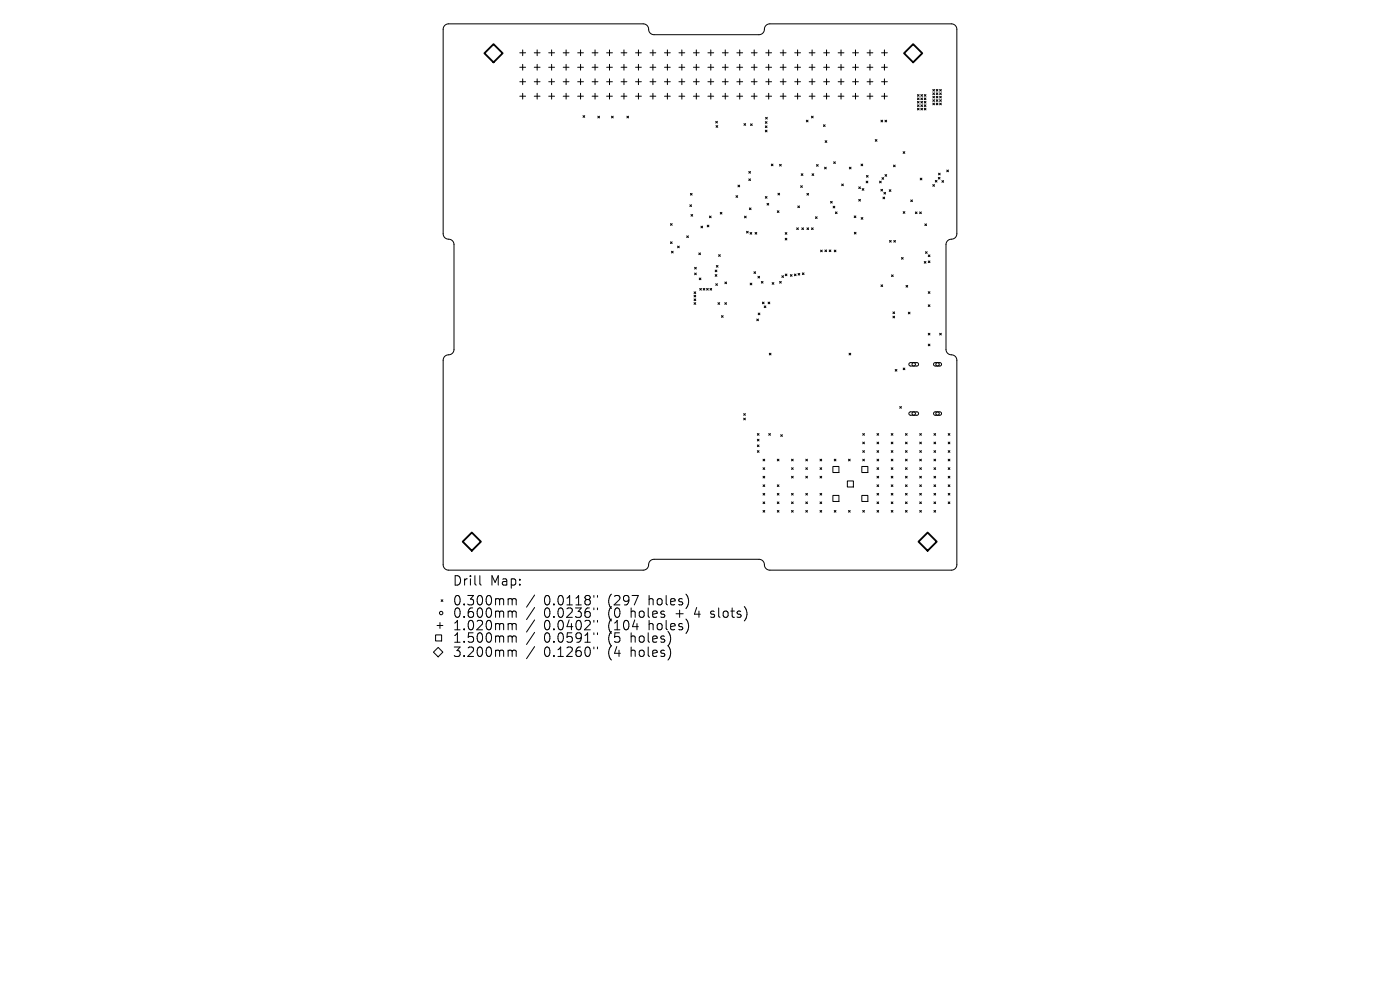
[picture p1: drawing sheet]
<svg xmlns="http://www.w3.org/2000/svg" width="297mm" height="210mm" viewBox="0 0 297 210" stroke-linecap="round" stroke-linejoin="round" font-family="sans-serif">
<defs><g id="words">
<g font-size="2.8">
<text x="96" y="124.5">Drill</text>
<text x="104" y="124.5">Map:</text>
<text x="96" y="128.7">0.300mm</text>
<text x="96" y="131.3">0.600mm</text>
<text x="115.4" y="128.7">0.0118&quot;</text>
<text x="115.4" y="131.3">0.0236&quot;</text>
<text x="129.1" y="128.7">(297</text>
<text x="129.1" y="131.3">(0</text>
<text x="134.1" y="131.3">holes</text>
<text x="137.9" y="128.7">holes)</text>
<text x="143.8" y="131.3">+</text>
<text x="148" y="131.3">4</text>
<text x="151.6" y="131.3">slots)</text>
<text x="96" y="134">1.020mm</text>
<text x="96" y="136.6">1.500mm</text>
<text x="115.4" y="134">0.0402&quot;</text>
<text x="115.4" y="136.6">0.0591&quot;</text>
<text x="129.1" y="134">(104</text>
<text x="129.1" y="136.6">(5</text>
<text x="134.1" y="136.6">holes)</text>
<text x="137.9" y="134">holes)</text>
<text x="96" y="139.6">3.200mm</text>
<text x="115.4" y="139.6">0.1260&quot;</text>
<text x="129.1" y="139.6">(4</text>
<text x="134.1" y="139.6">holes)</text>
</g>
</g></defs>
<g fill="none" stroke="#000" stroke-width=".21">
<path d="M94.4 5.4l.8-.3h41.3a1.33 1.33 0 0 1 1.2 1.5l.4 .6 .7 .2h22.2a1.33 1.33 0 0 0 1.2-1.6l.5-.5 .6-.2h38.5a1.15 1.15 0 0 1 1.2 1.1v43.4a1.33 1.33 0 0 1-1.6 1.2l-.5 .4-.2 .7v22.2a1.33 1.33 0 0 0 1.5 1.2l.6 .5 .2 .6v43.4a1.15 1.15 0 0 1-1.2 1.1h-38.5a1.33 1.33 0 0 1-1.2-1.5l-.4-.6-.7-.2h-22.2a1.33 1.33 0 0 0-1.3 1.6l-.4 .5-.6 .2h-41.3a1.15 1.15 0 0 1-1.2-1.1v-43.4a1.33 1.33 0 0 1 1.6-1.2l.5-.4 .2-.7v-22.2a1.33 1.33 0 0 0-1.5-1.2l-.6-.5-.2-.6v-43.4zM110.3 11.2h1.2M110.3 14.3h1.2M110.3 17.3h1.2M110.9 10.6v1.2M110.9 13.7v1.2M110.9 16.7v1.3M110.9 19.8v1.2M113.3 11.2h1.3M113.3 14.3h1.3M113.3 17.3h1.3M114 10.6v1.2"/>
<path d="M114 13.7v1.2M114 16.7v1.3M114 19.8v1.2M116.4 11.2h1.2M116.4 14.3h1.2M116.4 17.3h1.2M117 10.6v1.2M117 13.7v1.2M117 16.7v1.3M117 19.8v1.2M119.5 11.2h1.2M119.5 14.3h1.2"/>
<path d="M119.5 17.3h1.2M120.1 10.6v1.2M120.1 13.7v1.2M120.1 16.7v1.3M120.1 19.8v1.2M122.5 11.2h1.3M122.5 14.3h1.3M122.5 17.3h1.3M123.2 10.6v1.2M123.2 13.7v1.2M123.2 16.7v1.3M123.2 19.8v1.2"/>
<path d="M125.6 11.2h1.2M125.6 14.3h1.2M125.6 17.3h1.2M126.2 10.6v1.2M126.2 13.7v1.2M126.2 16.7v1.3M126.2 19.8v1.2M128.7 11.2h1.2M128.7 14.3h1.2M128.7 17.3h1.2M129.3 10.6v1.2M129.3 13.7v1.2"/>
<path d="M129.3 16.7v1.3M129.3 19.8v1.2M131.8 11.2h1.2M131.8 14.3h1.2M131.8 17.3h1.2M132.4 10.6v1.2M132.4 13.7v1.2M132.4 16.7v1.3M132.4 19.8v1.2M134.8 11.2h1.3M134.8 14.3h1.3M134.8 17.3h1.3"/>
<path d="M135.4 10.6v1.2M135.4 13.7v1.2M135.4 16.7v1.3M135.4 19.8v1.2M137.9 11.2h1.2M137.9 14.3h1.2M137.9 17.3h1.2M138.5 10.6v1.2M138.5 13.7v1.2M138.5 16.7v1.3M138.5 19.8v1.2M141 11.2h1.2"/>
<path d="M141 14.3h1.2M141 17.3h1.2M141.6 10.6v1.2M141.6 13.7v1.2M141.6 16.7v1.3M141.6 19.8v1.2M144 11.2h1.3M144 14.3h1.3M144 17.3h1.3M144.7 10.6v1.2M144.7 13.7v1.2M144.7 16.7v1.3"/>
<path d="M144.7 19.8v1.2M147.1 11.2h1.2M147.1 14.3h1.2M147.1 17.3h1.2M147.7 10.6v1.2M147.7 13.7v1.2M147.7 16.7v1.3M147.7 19.8v1.2M150.2 11.2h1.2M150.2 14.3h1.2M150.2 17.3h1.2M150.8 10.6v1.2"/>
<path d="M150.8 13.7v1.2M150.8 16.7v1.3M150.8 19.8v1.2M153.2 11.2h1.3M153.2 14.3h1.3M153.2 17.3h1.3M153.9 10.6v1.2M153.9 13.7v1.2M153.9 16.7v1.3M153.9 19.8v1.2M156.3 11.2h1.2M156.3 14.3h1.2"/>
<path d="M156.3 17.3h1.2M156.9 10.6v1.2M156.9 13.7v1.2M156.9 16.7v1.3M156.9 19.8v1.2M159.4 11.2h1.2M159.4 14.3h1.2M159.4 17.3h1.2M160 10.6v1.2M160 13.7v1.2M160 16.7v1.3M160 19.8v1.2"/>
<path d="M162.5 11.2h1.2M162.5 14.3h1.2M162.5 17.3h1.2M163.1 10.6v1.2M163.1 13.7v1.2M163.1 16.7v1.3M163.1 19.8v1.2M165.5 11.2h1.3M165.5 14.3h1.3M165.5 17.3h1.3M166.1 10.6v1.2M166.1 13.7v1.2"/>
<path d="M166.1 16.7v1.3M166.1 19.8v1.2M168.6 11.2h1.2M168.6 14.3h1.2M168.6 17.3h1.2M169.2 10.6v1.2M169.2 13.7v1.2M169.2 16.7v1.3M169.2 19.8v1.2M171.7 11.2h1.2M171.7 14.3h1.2M171.7 17.3h1.2"/>
<path d="M172.3 10.6v1.2M172.3 13.7v1.2M172.3 16.7v1.3M172.3 19.8v1.2M174.7 11.2h1.3M174.7 14.3h1.3M174.7 17.3h1.3M175.3 10.6v1.2M175.3 13.7v1.2M175.3 16.7v1.3M175.3 19.8v1.2M177.8 11.2h1.2"/>
<path d="M177.8 14.3h1.2M177.8 17.3h1.2M178.4 10.6v1.2M178.4 13.7v1.2M178.4 16.7v1.3M178.4 19.8v1.2M180.9 11.2h1.2M180.9 14.3h1.2M180.9 17.3h1.2M181.5 10.6v1.2M181.5 13.7v1.2M181.5 16.7v1.3"/>
<path d="M181.5 19.8v1.2M183.9 11.2h1.3M183.9 14.3h1.3M183.9 17.3h1.3M184.6 10.6v1.2M184.6 13.7v1.2M184.6 16.7v1.3M184.6 19.8v1.2M187 11.2h1.2M187 14.3h1.2M187 17.3h1.2M187.6 10.6v1.2"/>
<path d="M187.6 13.7v1.2M187.6 16.7v1.3M187.6 19.8v1.2M197.9 19l.4 .3M197.9 19.7l.4 .4M198.3 19.7l-.4 .4M198.3 19l-.4 .3M198.6 19.7l.4 .4M198.6 19l.4 .3M199 19l-.4 .3M199 19.7l-.4 .4M199.3 19.7l.4 .4"/>
<path d="M199.3 19l.4 .3M199.7 19l-.4 .3M199.7 19.7l-.4 .4M110.3 20.4h1.2M113.3 20.4h1.3M116.4 20.4h1.2M119.5 20.4h1.2M122.5 20.4h1.3M123.7 24.5l.3 .4M124 24.5l-.3 .4M125.6 20.4h1.2M126.8 24.7l.4 .3"/>
<path d="M127.2 24.7l-.4 .3M128.7 20.4h1.2M129.7 24.7l.4 .3M130.1 24.7l-.4 .3M131.8 20.4h1.2M133 24.7l.4 .3M133.4 24.7l-.4 .3M134.8 20.4h1.3M137.9 20.4h1.2M141 20.4h1.2M144 20.4h1.3M147.1 20.4h1.2"/>
<path d="M150.2 20.4h1.2M151.8 25.7l.4 .4M151.9 26.6l.4 .4M152.2 25.7l-.4 .4M152.3 26.6l-.4 .4M153.2 20.4h1.3M156.3 20.4h1.2M156.6 39.3l.3 .3M156.9 39.3l-.3 .3M157.8 26.2l.4 .4M158.2 26.2l-.4 .4M158.9 36.4l.3 .3"/>
<path d="M158.9 37.9l.3 .4M159.2 36.4l-.3 .3M159.2 37.9l-.3 .4M159.2 26.3l.4 .3M159.4 20.4h1.2M159.6 26.3l-.4 .3M162.4 25.8l.3 .4M162.4 26.7l.3 .4M162.4 27.6l.3 .4M162.4 24.9l.4 .4M162.5 20.4h1.2M162.7 25.8l-.3 .4"/>
<path d="M162.7 26.7l-.3 .4M162.7 27.6l-.3 .4M162.8 24.9l-.4 .4M163.6 34.8l.4 .4M164 34.8l-.4 .4M165.4 34.9l.3 .3M165.5 20.4h1.3M165.7 34.9l-.3 .3M168.6 20.4h1.2M169.9 39.4l.3 .4M170 36.9l.3 .3M170.2 39.4l-.3 .4"/>
<path d="M170.3 36.9l-.3 .3M171.1 25.5l.3 .4M171.4 25.5l-.3 .4M171.7 20.4h1.2M172.1 24.7l.4 .3M172.3 36.9l.3 .3M172.5 24.7l-.4 .3M172.6 36.9l-.3 .3M173.2 34.9l.4 .4M173.6 34.9l-.4 .4M174.7 26.5l.3 .3M174.7 20.4h1.3"/>
<path d="M174.9 35.5l.4 .3M175 26.5l-.3 .3M175 29.8l.4 .4M175.3 35.5l-.4 .3M175.4 29.8l-.4 .4M176.9 34.3l.3 .4M177.2 34.3l-.3 .4M177.8 20.4h1.2M178.6 39l.3 .4M178.9 39l-.3 .4M180.2 35.5l.3 .3M180.5 35.5l-.3 .3"/>
<path d="M180.9 20.4h1.2M182.2 39.6l.3 .4M182.5 39.6l-.3 .4M182.7 34.8l.3 .4M183 34.8l-.3 .4M183.7 38.4l.4 .4M183.8 37.2l.4 .4M183.9 20.4h1.3M184.1 38.4l-.4 .4M184.2 37.2l-.4 .4M185.7 29.6l.3 .4M186 29.6l-.3 .4"/>
<path d="M186.6 38.4l.4 .4M186.9 25.5l.4 .4M187 38.4l-.4 .4M187 20.4h1.2M187.1 37.7l.4 .3M187.3 25.5l-.4 .4M187.5 37.7l-.4 .3M187.7 25.5l.4 .4M187.7 37l.4 .4M188.1 25.5l-.4 .4M188.1 37l-.4 .4M189.6 35l.3 .4"/>
<path d="M189.9 35l-.3 .4M191.6 32.2l.4 .3M192 32.2l-.4 .3M194.6 20.1l.4 .3M194.6 20.8l.4 .3M194.6 21.5l.4 .4M194.6 22.2l.4 .4M194.6 23l.4 .3M195 23l-.4 .3M195 20.1l-.4 .3M195 20.8l-.4 .3M195 21.5l-.4 .4"/>
<path d="M195 22.2l-.4 .4M195.2 37.8l.4 .4M195.4 20.8l.3 .3M195.4 21.5l.3 .4M195.4 22.2l.3 .4M195.4 23l.3 .3M195.4 20.1l.3 .3M195.6 37.8l-.4 .4M195.7 22.2l-.3 .4M195.7 20.1l-.3 .3M195.7 20.8l-.3 .3M195.7 21.5l-.3 .4"/>
<path d="M195.7 23l-.3 .3M196.1 21.5l.3 .4M196.1 22.2l.3 .4M196.1 23l.3 .3M196.1 20.8l.3 .3M196.1 20.1l.3 .3M196.4 21.5l-.3 .4M196.4 20.1l-.3 .3M196.4 20.8l-.3 .3M196.4 22.2l-.3 .4M196.4 23l-.3 .3M197.9 21.9l.4 .3"/>
<path d="M197.9 20.4l.4 .4M197.9 21.1l.4 .4M197.9 39.2l.4 .3M198.3 20.4l-.4 .4M198.3 21.1l-.4 .4M198.3 21.9l-.4 .3M198.3 39.2l-.4 .3M198.4 38.3l.4 .3M198.6 20.4l.4 .4M198.6 21.1l.4 .4M198.6 21.9l.4 .3M198.8 38.3l-.4 .3"/>
<path d="M199 21.9l-.4 .3M199 20.4l-.4 .4M199 21.1l-.4 .4M199.1 37.6l.3 .4M199.1 36.7l.4 .4M199.3 20.4l.4 .4M199.3 21.1l.4 .4M199.3 21.9l.4 .3M199.4 37.6l-.3 .4M199.5 36.7l-.4 .4M199.7 21.1l-.4 .4M199.7 20.4l-.4 .4"/>
<path d="M199.7 21.9l-.4 .3M199.8 38.3l.4 .4M200.2 38.3l-.4 .4M200.9 36.1l.3 .3M201.2 36.1l-.3 .3M142.2 47.4l.4 .4M142.2 51.3l.4 .4M142.4 53.3l.4 .4M142.6 47.4l-.4 .4M142.6 51.3l-.4 .4M142.8 53.3l-.4 .4M143.7 52.2l.4 .4"/>
<path d="M144.1 52.2l-.4 .4M145.7 50l.3 .4M146 50l-.3 .4M146.3 43.4l.4 .4M146.5 41l.3 .4M146.6 45.5l.3 .4M146.7 43.4l-.4 .4M146.8 41l-.3 .4M146.9 45.5l-.3 .4M147.4 56.7l.3 .4M147.4 57.9l.3 .4M147.7 56.7l-.3 .4"/>
<path d="M147.7 57.9l-.3 .4M148.2 53.7l.4 .3M148.3 59l.4 .3M148.6 53.7l-.4 .3M148.7 59l-.4 .3M148.7 48l.4 .3M149.1 48l-.4 .3M150 47.8l.4 .3M150.4 47.8l-.4 .3M150.5 45.8l.4 .4M150.9 45.8l-.4 .4M151.7 57.3l.4 .3"/>
<path d="M151.7 58.2l.4 .4M152 56.3l.3 .4M152.1 57.3l-.4 .3M152.1 58.2l-.4 .4M152.3 56.3l-.3 .4M152.4 54l.4 .4M152.8 45l.4 .4M152.8 54l-.4 .4M153.2 45l-.4 .4M153.8 59.8l.3 .4M154.1 59.8l-.3 .4M156.1 41.5l.4 .4"/>
<path d="M156.5 41.5l-.4 .4M157.9 45.9l.4 .3M158.3 45.9l-.4 .3M158.4 49.1l.3 .3M158.7 49.1l-.3 .3M159 44.1l.3 .4M159.1 49.3l.4 .4M159.3 44.1l-.3 .4M159.5 49.3l-.4 .4M159.9 57.6l.4 .4M160.2 49.3l.3 .4M160.3 57.6l-.4 .4"/>
<path d="M160.5 49.3l-.3 .4M160.8 58.6l.3 .4M161.1 58.6l-.3 .4M161.5 59.7l.4 .4M161.9 59.7l-.4 .4M162.4 41.7l.3 .4M162.7 41.7l-.3 .4M162.7 43.1l.4 .4M163.1 43.1l-.4 .4M163.8 59.9l.4 .4M164.2 59.9l-.4 .4M164.9 44.7l.4 .4"/>
<path d="M165 41l.4 .4M165.3 44.7l-.4 .4M165.4 59.7l.3 .4M165.4 41l-.4 .4M165.7 59.7l-.3 .4M165.9 58.5l.3 .4M166.2 58.5l-.3 .4M166.6 49.3l.3 .4M166.6 50.5l.3 .4M166.6 58.1l.3 .4M166.9 49.3l-.3 .4M166.9 50.5l-.3 .4"/>
<path d="M166.9 58.1l-.3 .4M167.7 58.2l.3 .4M168 58.2l-.3 .4M168.5 58.1l.4 .4M168.9 58.1l-.4 .4M169 48.3l.4 .4M169.2 43.7l.4 .3M169.3 58l.4 .4M169.4 48.3l-.4 .4M169.6 43.7l-.4 .3M169.7 58l-.4 .4M170.1 48.3l.4 .4"/>
<path d="M170.2 57.9l.4 .3M170.5 48.3l-.4 .4M170.6 57.9l-.4 .3M171.2 41l.3 .4M171.2 48.3l.3 .4M171.5 41l-.3 .4M171.5 48.3l-.3 .4M172.2 48.3l.3 .4M172.5 48.3l-.3 .4M173 46l.4 .3M173.4 46l-.4 .3M174.1 53.1l.3 .3"/>
<path d="M174.4 53.1l-.3 .3M175 53l.4 .4M175.4 53l-.4 .4M175.9 53l.4 .4M176.2 42.7l.4 .4M176.3 53l-.4 .4M176.6 42.7l-.4 .4M176.7 43.7l.4 .4M177 53.1l.3 .3M177.1 43.7l-.4 .4M177.2 45l.4 .3M177.3 53.1l-.3 .3"/>
<path d="M177.6 45l-.4 .3M181.2 45.8l.4 .4M181.2 49.3l.4 .3M181.6 45.8l-.4 .4M181.6 49.3l-.4 .3M182.2 42.3l.3 .4M182.5 42.3l-.3 .4M182.7 46.1l.4 .4M182.9 40l.4 .4M183.1 46.1l-.4 .4M183.3 40l-.4 .4M186.9 40.2l.3 .3"/>
<path d="M187.2 40.2l-.3 .3M187.3 41.8l.4 .4M187.5 40.8l.4 .4M187.7 41.8l-.4 .4M187.9 40.8l-.4 .4M188.6 40.2l.4 .4M188.7 51l.4 .4M189 40.2l-.4 .4M189.1 51l-.4 .4M189.1 58.3l.4 .4M189.5 58.3l-.4 .4M189.6 51l.4 .4"/>
<path d="M190 51l-.4 .4M191.2 54.6l.4 .4M191.6 44.9l.4 .4M191.6 54.6l-.4 .4M192 44.9l-.4 .4M193.2 42.4l.4 .4M193.6 42.4l-.4 .4M194.2 45l.4 .3M194.6 45l-.4 .3M195.1 45l.4 .3M195.5 45l-.4 .3M196.1 55.5l.3 .3"/>
<path d="M196.2 47.5l.4 .4M196.3 53.4l.4 .4M196.4 55.5l-.3 .3M196.6 47.5l-.4 .4M196.7 53.4l-.4 .4M196.9 54.1l.4 .3M196.9 55.3l.4 .4M197.3 54.1l-.4 .3M197.3 55.3l-.4 .4M147.2 61.9l.4 .4M147.2 62.6l.4 .4M147.2 64.2l.4 .4"/>
<path d="M147.2 63.4l.4 .4M147.6 61.9l-.4 .4M147.6 62.6l-.4 .4M147.6 64.2l-.4 .4M147.6 63.4l-.4 .4M148.4 61.2l.4 .3M148.8 61.2l-.4 .3M149.2 61.2l.3 .3M149.5 61.2l-.3 .3M149.9 61.2l.4 .3M150.3 61.2l-.4 .3M150.6 61.2l.4 .3"/>
<path d="M151 61.2l-.4 .3M151.8 60.2l.4 .3M152.2 60.2l-.4 .3M152.3 64.2l.4 .4M152.7 64.2l-.4 .4M153.1 67l.3 .3M153.4 67l-.3 .3M153.8 64.2l.3 .4M154.1 64.2l-.3 .4M159.1 60.1l.4 .3M159.5 60.1l-.4 .3M160.5 67.7l.4 .3"/>
<path d="M160.8 66.4l.4 .4M160.9 67.7l-.4 .3M161.2 66.4l-.4 .4M161.7 64.1l.4 .3M162.1 64.1l-.4 .3M162.1 64.9l.4 .4M162.5 64.9l-.4 .4M162.9 64.1l.4 .3M163.2 74.9l.4 .4M163.3 64.1l-.4 .3M163.6 74.9l-.4 .4M180.1 74.9l.4 .4"/>
<path d="M180.5 74.9l-.4 .4M186.9 60.4l.4 .4M187.3 60.4l-.4 .4M189.4 66.2l.4 .3M189.4 67.1l.4 .3M189.8 66.2l-.4 .3M189.8 67.1l-.4 .3M189.9 78.4l.4 .3M190.3 78.4l-.4 .3M191.6 78.1l.4 .3M192 78.1l-.4 .3M192.2 60.5l.4 .4"/>
<path d="M192.6 60.5l-.4 .4M192.7 66.2l.4 .4M192.9 77l1.7-.1 .2 .2 .1 .2-.3 .3h-1.5l-.3-.2zM193.1 66.2l-.4 .4M196.9 70.7l.4 .4M196.9 73l.4 .4M196.9 64.7l.4 .3M196.9 61.9l.4 .3M197.3 61.9l-.4 .3M197.3 64.7l-.4 .3M197.3 70.7l-.4 .4M197.3 73l-.4 .4"/>
<path d="M198.2 77l1.2-.1 .3 .4-.3 .3h-1.1l-.2-.2zM199.3 70.7l.4 .4M199.7 70.7l-.4 .4M157.8 87.7l.3 .4M157.8 88.7l.3 .4M158.1 87.7l-.3 .4M158.1 88.7l-.3 .4M160.7 92l.3 .3M160.7 93.2l.3 .3M160.7 94.4l.3 .3M160.7 95.6l.3 .4M161 92l-.3 .3"/>
<path d="M161 93.2l-.3 .3M161 94.4l-.3 .3M161 95.6l-.3 .4M161.9 97.4l.3 .4M161.9 99.2l.3 .4M162.2 97.4l-.3 .4M162.2 99.2l-.3 .4M163.1 92l.3 .3M163.4 92l-.3 .3M164.9 97.4l.4 .4M165.3 97.4l-.4 .4M165.6 92.2l.4 .4"/>
<path d="M166 92.2l-.4 .4M167.9 99.2l.4 .4M167.9 97.4l.4 .4M168.3 97.4l-.4 .4M168.3 99.2l-.4 .4M170.9 97.4l.4 .4M170.9 99.2l.4 .4M171.3 97.4l-.4 .4M171.3 99.2l-.4 .4M174 97.4l.3 .4M174 99.2l.3 .4M174.3 97.4l-.3 .4"/>
<path d="M174.3 99.2l-.3 .4M176.7 99h1.3v1.2h-1.3zM177 97.4l.3 .4M177.3 97.4l-.3 .4M180 97.4l.4 .4M180.4 97.4l-.4 .4M182.8 99h1.3v1.2h-1.3zM183 92l.4 .3M183 93.8l.4 .3M183 95.6l.4 .4M183 97.4l.4 .4M183.4 92l-.4 .3"/>
<path d="M183.4 95.6l-.4 .4M183.4 97.4l-.4 .4M183.4 93.8l-.4 .3M186 92l.4 .3M186 93.8l.4 .3M186 95.6l.4 .4M186 97.4l.4 .4M186 99.2l.4 .4M186.4 99.2l-.4 .4M186.4 92l-.4 .3M186.4 93.8l-.4 .3M186.4 95.6l-.4 .4"/>
<path d="M186.4 97.4l-.4 .4M189.1 97.4l.3 .4M189.1 92l.3 .3M189.1 93.8l.3 .3M189.1 95.6l.3 .4M189.1 99.2l.3 .4M189.4 99.2l-.3 .4M189.4 92l-.3 .3M189.4 93.8l-.3 .3M189.4 95.6l-.3 .4M189.4 97.4l-.3 .4M190.9 86.2l.3 .4"/>
<path d="M191.2 86.2l-.3 .4M192.1 97.4l.4 .4M192.1 92l.4 .3M192.1 93.8l.4 .3M192.1 95.6l.4 .4M192.1 99.2l.4 .4M192.5 99.2l-.4 .4M192.5 92l-.4 .3M192.5 93.8l-.4 .3M192.5 95.6l-.4 .4M192.5 97.4l-.4 .4M192.9 87.5l1.7-.1 .2 .1 .1 .3-.3 .3h-1.5l-.3-.2z"/>
<path d="M195.1 92l.4 .3M195.1 93.8l.4 .3M195.1 95.6l.4 .4M195.1 97.4l.4 .4M195.1 99.2l.4 .4M195.5 92l-.4 .3M195.5 93.8l-.4 .3M195.5 95.6l-.4 .4M195.5 97.4l-.4 .4M195.5 99.2l-.4 .4M198.1 92l.4 .3M198.1 93.8l.4 .3"/>
<path d="M198.1 95.6l.4 .4M198.1 97.4l.4 .4M198.1 99.2l.4 .4M198.2 87.5l1.2-.1 .3 .4-.3 .3h-1.1l-.2-.2zM198.5 92l-.4 .3M198.5 93.8l-.4 .3M198.5 95.6l-.4 .4M198.5 97.4l-.4 .4M198.5 99.2l-.4 .4M201.2 95.6l.3 .4M201.2 99.2l.3 .4M201.2 92l.3 .3"/>
<path d="M201.2 93.8l.3 .3M201.2 97.4l.3 .4M201.5 92l-.3 .3M201.5 93.8l-.3 .3M201.5 95.6l-.3 .4M201.5 97.4l-.3 .4M201.5 99.2l-.3 .4M161.9 101l.3 .4M161.9 102.8l.3 .4M161.9 104.7l.3 .3M161.9 106.5l.3 .3M161.9 108.3l.3 .3"/>
<path d="M162.2 101l-.3 .4M162.2 102.8l-.3 .4M162.2 104.7l-.3 .3M162.2 106.5l-.3 .3M162.2 108.3l-.3 .3M164.9 102.8l.4 .4M164.9 104.7l.4 .3M164.9 106.5l.4 .3M164.9 108.3l.4 .3M165.3 102.8l-.4 .4M165.3 104.7l-.4 .3M165.3 106.5l-.4 .3"/>
<path d="M165.3 108.3l-.4 .3M167.9 101l.4 .4M167.9 104.7l.4 .3M167.9 106.5l.4 .3M167.9 108.3l.4 .3M168.3 101l-.4 .4M168.3 104.7l-.4 .3M168.3 106.5l-.4 .3M168.3 108.3l-.4 .3M170.9 104.7l.4 .3M170.9 108.3l.4 .3M170.9 101l.4 .4"/>
<path d="M170.9 106.5l.4 .3M171.3 101l-.4 .4M171.3 104.7l-.4 .3M171.3 106.5l-.4 .3M171.3 108.3l-.4 .3M174 106.5l.3 .3M174 101l.3 .4M174 104.7l.3 .3M174 108.3l.3 .3M174.3 101l-.3 .4M174.3 104.7l-.3 .3M174.3 106.5l-.3 .3"/>
<path d="M174.3 108.3l-.3 .3M176.7 105.1h1.3v1.3h-1.3zM177 108.3l.3 .3M177.3 108.3l-.3 .3M179.8 102h1.2v1.3h-1.2zM180 108.3l.4 .3M180.4 108.3l-.4 .3M182.8 105.1h1.3v1.3h-1.3zM183 108.3l.4 .3M183.4 108.3l-.4 .3M186 101l.4 .4M186 102.8l.4 .4"/>
<path d="M186 104.7l.4 .3M186 106.5l.4 .3M186 108.3l.4 .3M186.4 101l-.4 .4M186.4 102.8l-.4 .4M186.4 104.7l-.4 .3M186.4 106.5l-.4 .3M186.4 108.3l-.4 .3M189.1 102.8l.3 .4M189.1 106.5l.3 .3M189.1 101l.3 .4M189.1 104.7l.3 .3"/>
<path d="M189.1 108.3l.3 .3M189.4 101l-.3 .4M189.4 102.8l-.3 .4M189.4 104.7l-.3 .3M189.4 106.5l-.3 .3M189.4 108.3l-.3 .3M192.1 101l.4 .4M192.1 104.7l.4 .3M192.1 106.5l.4 .3M192.1 102.8l.4 .4M192.1 108.3l.4 .3M192.5 101l-.4 .4"/>
<path d="M192.5 102.8l-.4 .4M192.5 104.7l-.4 .3M192.5 106.5l-.4 .3M192.5 108.3l-.4 .3M195.1 101l.4 .4M195.1 102.8l.4 .4M195.1 106.5l.4 .3M195.1 108.3l.4 .3M195.1 104.7l.4 .3M195.5 101l-.4 .4M195.5 102.8l-.4 .4M195.5 104.7l-.4 .3"/>
<path d="M195.5 106.5l-.4 .3M195.5 108.3l-.4 .3M198.1 101l.4 .4M198.1 102.8l.4 .4M198.1 104.7l.4 .3M198.1 106.5l.4 .3M198.1 108.3l.4 .3M198.5 101l-.4 .4M198.5 102.8l-.4 .4M198.5 104.7l-.4 .3M198.5 106.5l-.4 .3M198.5 108.3l-.4 .3"/>
<path d="M201.2 106.5l.3 .3M201.2 102.8l.3 .4M201.2 104.7l.3 .3M201.2 101l.3 .4M201.5 101l-.3 .4M201.5 102.8l-.3 .4M201.5 104.7l-.3 .3M201.5 106.5l-.3 .3M92.4 134.7h1.3v1.3h-1.3zM92.7 132.7h1.3M93 137.3l1 1-1 1-1-1zM93.3 132.1v1.2"/>
<path d="M93.6 127.2l.4 .4M94 127.2l-.4 .4M101.8 122.1v1.7l.3 .3M108.1 127h.3l.3 .3M108.1 129.6h.3l.3 .3M108.1 132.3h.3l.3 .3M108.1 134.9l.5 .1 .1 .2M108.1 137.9h.3l.3 .3M108.7 127.3l.2-.3 .5 .1 .1 1.2M108.7 127.3v1M108.7 129.9v1.1M108.7 132.6v1"/>
<path d="M108.7 135.2v1M108.7 138.2v1.1M108.7 129.9l.2-.3 .5 .1 .1 1.3M108.7 132.6l.2-.3 .5 .1 .1 1.2M108.7 135.2l.2-.3 .5 .1 .1 1.2M108.7 138.2l.2-.3 .5 .1 .1 1.3M113.4 126.2l-1.7 2.6M113.4 128.9l-1.7 2.5M113.4 131.5l-1.7 2.6M113.4 134.1l-1.7 2.6M113.4 137.2l-1.7 2.5M126 126.3v.4"/>
<path d="M126 129v.3M126 131.6v.4M126 134.2v.4M126 137.3v.3M126.8 126.3v.4M126.8 129v.3M126.8 131.6v.4M126.8 134.2v.4M126.8 137.3v.3M150.8 130.9l.1 .1M150.8 129.7v.5"/>
<circle cx="193.8" cy="77.3" r=".36"/>
<circle cx="198.9" cy="77.3" r=".36"/>
<circle cx="193.8" cy="87.7" r=".36"/>
<circle cx="198.9" cy="87.7" r=".36"/>
<circle cx="93.6" cy="130" r=".36"/>
</g>
<path d="M102.8 11.3l1.9-1.9 1.9 1.9-1.9 1.9zM191.8 11.3l1.9-1.9 2 1.9-2 1.9zM98.2 114.9l1.9-1.9 1.9 1.9-1.9 1.9zM196.8 113l1.9 1.9-1.9 1.9-1.9-1.9z" fill="none" stroke="#000" stroke-width=".39"/>
<use href="#words"/>
</svg>
